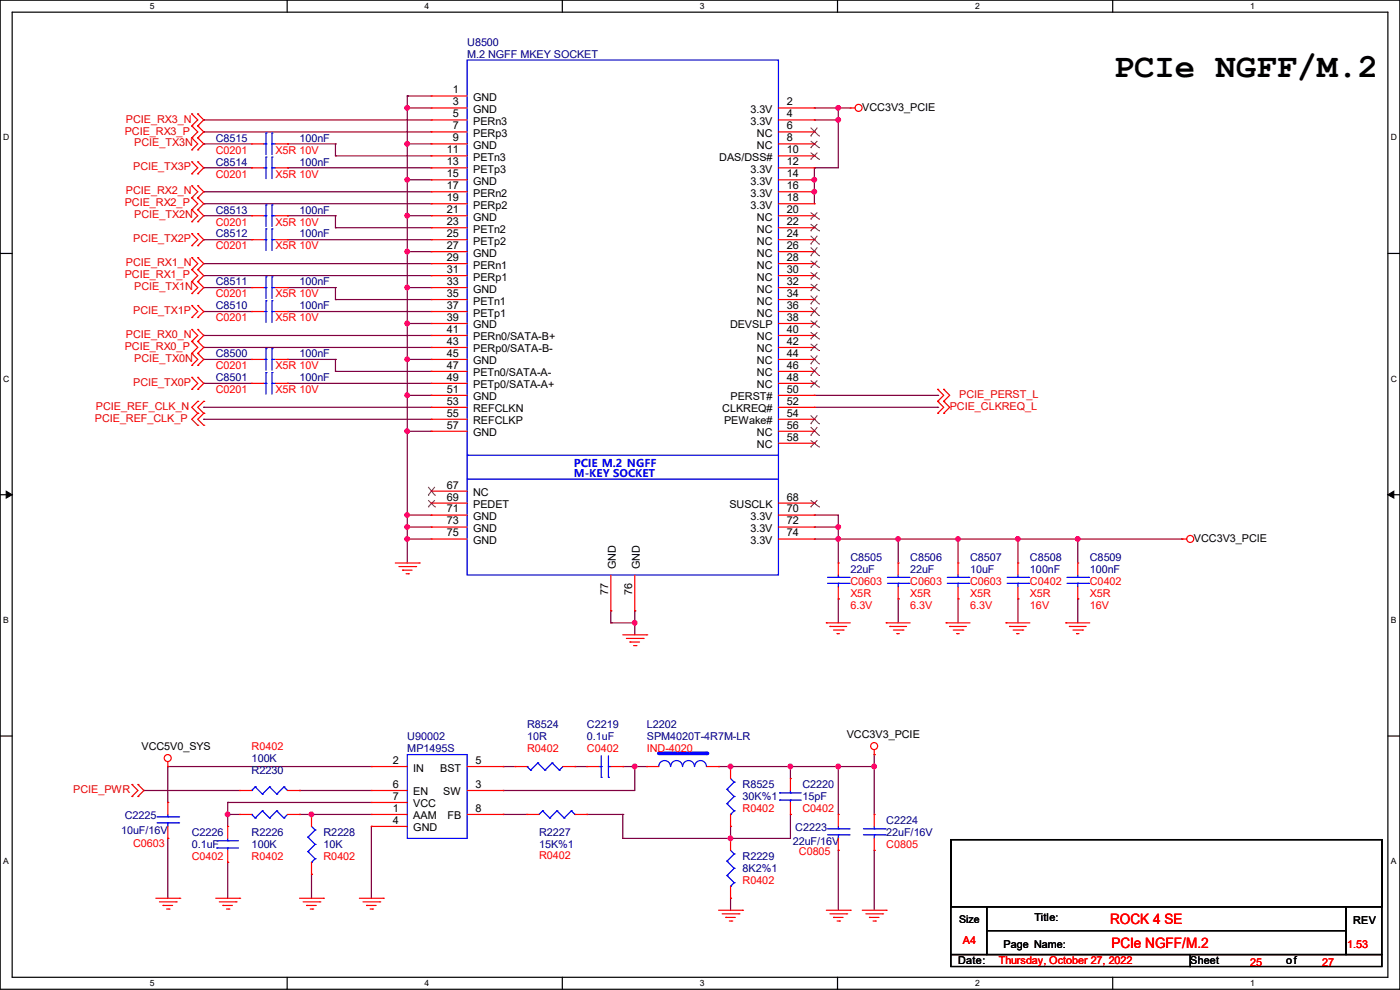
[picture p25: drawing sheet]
<svg xmlns="http://www.w3.org/2000/svg" width="297mm" height="210mm" viewBox="0 0 297 210" stroke-linecap="round" stroke-linejoin="round" font-family="sans-serif">
<defs><g id="words">
<text font-size="7.2" x="236.3" y="16.3">PCIe NGFF/M.2</text>
<g font-size="3" fill="#f00">
<text x="235.5" y="196.1">ROCK 4 SE</text>
<text x="235.8" y="201.2">PCIe NGFF/M.2</text>
</g>
<g font-size="2.3" fill="#000080">
<text x="99.1" y="9.7">U8500</text>
<text x="99.1" y="12.3">M.2 NGFF MKEY SOCKET</text>
<text x="45.8" y="35.1">C8514</text>
<text x="45.8" y="30.1">C8515</text>
<text x="63.5" y="35.1">100nF</text>
<text x="63.5" y="30.1">100nF</text>
<text x="45.8" y="45.3">C8513</text>
<text x="63.5" y="45.3">100nF</text>
<text x="45.8" y="50.4">C8512</text>
<text x="63.5" y="50.4">100nF</text>
<text x="45.8" y="65.6">C8510</text>
<text x="45.8" y="60.5">C8511</text>
<text x="63.5" y="65.6">100nF</text>
<text x="63.5" y="60.5">100nF</text>
<text x="45.8" y="75.8">C8500</text>
<text x="63.5" y="75.8">100nF</text>
<text x="45.8" y="80.9">C8501</text>
<text x="63.5" y="80.9">100nF</text>
<text x="180.4" y="119">C8505</text>
<text x="193.1" y="119">C8506</text>
<text x="205.8" y="119">C8507</text>
<text x="218.5" y="119">C8508</text>
<text x="231.2" y="119">C8509</text>
<text x="180.4" y="121.5">22uF</text>
<text x="193.1" y="121.5">22uF</text>
<text x="205.8" y="121.5">10uF</text>
<text x="218.5" y="121.5">100nF</text>
<text x="231.2" y="121.5">100nF</text>
<text x="111.8" y="154.5">R8524</text>
<text x="124.5" y="154.5">C2219</text>
<text x="137.2" y="154.5">L2202</text>
<text x="53.4" y="161.6">100K</text>
<text x="86.4" y="157.1">U90002</text>
<text x="86.4" y="159.6">MP1495S</text>
<text x="111.8" y="157.1">10R</text>
<text x="124.5" y="157.1">0.1uF</text>
<text x="137.2" y="157.1">SPM4020T-4R7M-LR</text>
<text x="53.4" y="164.2">R2230</text>
<text x="157.5" y="167.2">R8525</text>
<text x="170.2" y="167.2">C2220</text>
<text x="26.5" y="173.8">C2225</text>
<text x="157.5" y="169.8">30K%1</text>
<text x="170.2" y="169.8">15pF</text>
<text x="25.7" y="176.9">10uF/16V</text>
<text x="40.7" y="177.4">C2226</text>
<text x="40.7" y="179.9">0.1uF</text>
<text x="53.4" y="177.4">R2226</text>
<text x="53.4" y="179.9">100K</text>
<text x="68.6" y="177.4">R2228</text>
<text x="68.6" y="179.9">10K</text>
<text x="114.4" y="177.4">R2227</text>
<text x="114.4" y="179.9">15K%1</text>
<text x="168.2" y="179.2">22uF/16V</text>
<text x="168.7" y="176.4">C2223</text>
<text x="188" y="174.8">C2224</text>
<text x="188" y="177.4">22uF/16V</text>
<text x="157.5" y="182.5">R2229</text>
<text x="157.5" y="185">8K2%1</text>
</g>
<g font-size="2.3">
<text x="96.1" y="19.8">1</text>
<text x="96.1" y="22.4">3</text>
<text x="100.4" y="21.4">GND</text>
<text x="100.4" y="24">GND</text>
<text x="159.2" y="24">3.3V</text>
<text x="166.9" y="22.4">2</text>
<text x="182.9" y="23.5">VCC3V3_PCIE</text>
<text x="96.1" y="24.9">5</text>
<text x="96.1" y="27.4">7</text>
<text x="96.1" y="30">9</text>
<text x="100.4" y="26.5">PERn3</text>
<text x="100.4" y="29">PERp3</text>
<text x="159.2" y="26.5">3.3V</text>
<text x="160.6" y="29">NC</text>
<text x="166.9" y="24.9">4</text>
<text x="166.9" y="27.4">6</text>
<text x="166.9" y="30">8</text>
<text x="94.8" y="32.5">11</text>
<text x="94.8" y="35.1">13</text>
<text x="100.4" y="31.6">GND</text>
<text x="100.4" y="34.1">PETn3</text>
<text x="152.6" y="34.1">DAS/DSS#</text>
<text x="160.6" y="31.6">NC</text>
<text x="166.9" y="32.5">10</text>
<text x="166.9" y="35.1">12</text>
<text x="94.8" y="37.6">15</text>
<text x="94.8" y="40.1">17</text>
<text x="100.4" y="36.7">PETp3</text>
<text x="100.4" y="39.2">GND</text>
<text x="100.4" y="41.7">PERn2</text>
<text x="159.2" y="36.7">3.3V</text>
<text x="159.2" y="39.2">3.3V</text>
<text x="159.2" y="41.7">3.3V</text>
<text x="166.9" y="37.6">14</text>
<text x="166.9" y="40.1">16</text>
<text x="94.8" y="42.7">19</text>
<text x="94.8" y="45.2">21</text>
<text x="94.8" y="47.8">23</text>
<text x="100.4" y="44.3">PERp2</text>
<text x="100.4" y="46.8">GND</text>
<text x="159.2" y="44.3">3.3V</text>
<text x="160.6" y="46.8">NC</text>
<text x="166.9" y="42.7">18</text>
<text x="166.9" y="45.2">20</text>
<text x="166.9" y="47.8">22</text>
<text x="94.8" y="50.3">25</text>
<text x="94.8" y="52.8">27</text>
<text x="100.4" y="49.4">PETn2</text>
<text x="100.4" y="51.9">PETp2</text>
<text x="160.6" y="49.4">NC</text>
<text x="160.6" y="51.9">NC</text>
<text x="166.9" y="50.3">24</text>
<text x="166.9" y="52.8">26</text>
<text x="94.8" y="55.4">29</text>
<text x="94.8" y="57.9">31</text>
<text x="100.4" y="54.4">GND</text>
<text x="100.4" y="57">PERn1</text>
<text x="100.4" y="59.5">PERp1</text>
<text x="160.6" y="54.4">NC</text>
<text x="160.6" y="57">NC</text>
<text x="160.6" y="59.5">NC</text>
<text x="166.9" y="55.4">28</text>
<text x="166.9" y="57.9">30</text>
<text x="94.8" y="65.5">37</text>
<text x="94.8" y="63">35</text>
<text x="94.8" y="60.5">33</text>
<text x="100.4" y="64.6">PETn1</text>
<text x="100.4" y="62.1">GND</text>
<text x="160.6" y="62.1">NC</text>
<text x="160.6" y="64.6">NC</text>
<text x="166.9" y="60.5">32</text>
<text x="166.9" y="63">34</text>
<text x="166.9" y="65.5">36</text>
<text x="94.8" y="68.1">39</text>
<text x="94.8" y="70.6">41</text>
<text x="100.4" y="69.7">GND</text>
<text x="100.4" y="67.1">PETp1</text>
<text x="154.9" y="69.7">DEVSLP</text>
<text x="160.6" y="67.1">NC</text>
<text x="166.9" y="68.1">38</text>
<text x="166.9" y="70.6">40</text>
<text x="94.8" y="73.2">43</text>
<text x="94.8" y="75.7">45</text>
<text x="100.4" y="72.2">PERn0/SATA-B+</text>
<text x="100.4" y="74.8">PERp0/SATA-B-</text>
<text x="100.4" y="77.3">GND</text>
<text x="160.6" y="72.2">NC</text>
<text x="160.6" y="74.8">NC</text>
<text x="160.6" y="77.3">NC</text>
<text x="166.9" y="73.2">42</text>
<text x="166.9" y="75.7">44</text>
<text x="94.8" y="78.2">47</text>
<text x="94.8" y="80.8">49</text>
<text x="94.8" y="83.3">51</text>
<text x="100.4" y="79.8">PETn0/SATA-A-</text>
<text x="100.4" y="82.4">PETp0/SATA-A+</text>
<text x="160.6" y="79.8">NC</text>
<text x="160.6" y="82.4">NC</text>
<text x="166.9" y="78.2">46</text>
<text x="166.9" y="80.8">48</text>
<text x="166.9" y="83.3">50</text>
<text x="94.8" y="85.9">53</text>
<text x="94.8" y="88.4">55</text>
<text x="100.4" y="84.9">GND</text>
<text x="100.4" y="87.5">REFCLKN</text>
<text x="153.2" y="87.5">CLKREQ#</text>
<text x="155" y="84.9">PERST#</text>
<text x="166.9" y="85.9">52</text>
<text x="166.9" y="88.4">54</text>
<text x="94.8" y="90.9">57</text>
<text x="100.4" y="90">REFCLKP</text>
<text x="100.4" y="92.5">GND</text>
<text x="153.6" y="90">PEWake#</text>
<text x="160.6" y="92.5">NC</text>
<text x="160.6" y="95.1">NC</text>
<text x="166.9" y="90.9">56</text>
<text x="166.9" y="93.5">58</text>
<text x="94.8" y="103.6">67</text>
<text x="94.8" y="106.2">69</text>
<text x="100.4" y="105.2">NC</text>
<text x="100.4" y="107.8">PEDET</text>
<text x="154.7" y="107.8">SUSCLK</text>
<text x="166.9" y="106.2">68</text>
<text x="94.8" y="108.7">71</text>
<text x="94.8" y="113.8">75</text>
<text x="94.8" y="111.3">73</text>
<text x="100.4" y="110.3">GND</text>
<text x="100.4" y="112.9">GND</text>
<text x="159.2" y="110.3">3.3V</text>
<text x="159.2" y="112.9">3.3V</text>
<text x="166.9" y="108.7">70</text>
<text x="166.9" y="111.3">72</text>
<text x="166.9" y="113.8">74</text>
<text x="100.4" y="115.4">GND</text>
<text x="159.2" y="115.4">3.3V</text>
<text x="253.3" y="114.9">VCC3V3_PCIE</text>
<text x="130.6" y="120.7" transform="rotate(-90 130.6 120.7)">GND</text>
<text x="135.7" y="120.7" transform="rotate(-90 135.7 120.7)">GND</text>
<text x="129" y="126.3" transform="rotate(-90 129 126.3)">77</text>
<text x="134.1" y="126.3" transform="rotate(-90 134.1 126.3)">76</text>
<text x="30" y="159.1">VCC5V0_SYS</text>
<text x="179.6" y="156.5">VCC3V3_PCIE</text>
<text x="83.4" y="162.1">2</text>
<text x="83.4" y="167.1">6</text>
<text x="87.7" y="163.7">IN</text>
<text x="93.4" y="163.7">BST</text>
<text x="100.9" y="167.1">3</text>
<text x="100.9" y="162.1">5</text>
<text x="83.4" y="169.7">7</text>
<text x="83.4" y="172.2">1</text>
<text x="87.7" y="168.7">EN</text>
<text x="87.7" y="171.3">VCC</text>
<text x="87.7" y="173.8">AAM</text>
<text x="94" y="168.7">SW</text>
<text x="94.9" y="173.8">FB</text>
<text x="100.9" y="172.2">8</text>
<text x="83.4" y="174.8">4</text>
<text x="87.7" y="176.4">GND</text>
<text x="219.5" y="195.4">Title:</text>
<text x="287.1" y="195.9">REV</text>
<text x="212.9" y="201">Page Name:</text>
<text x="203.2" y="204.6">Date:</text>
<text x="252.5" y="204.6">Sheet</text>
<text x="272.8" y="204.6">of</text>
</g>
<g font-size="2.3" fill="#d50000">
<text x="26.5" y="28.5">PCIE_RX3_P</text>
<text x="26.7" y="26">PCIE_RX3_N</text>
<text x="28.5" y="31.1">PCIE_TX3N</text>
<text x="26.7" y="41.2">PCIE_RX2_N</text>
<text x="28.2" y="36.2">PCIE_TX3P</text>
<text x="26.5" y="43.8">PCIE_RX2_P</text>
<text x="28.5" y="46.3">PCIE_TX2N</text>
<text x="28.2" y="51.4">PCIE_TX2P</text>
<text x="26.5" y="59">PCIE_RX1_P</text>
<text x="26.7" y="56.5">PCIE_RX1_N</text>
<text x="28.5" y="61.6">PCIE_TX1N</text>
<text x="26.7" y="71.7">PCIE_RX0_N</text>
<text x="28.2" y="66.6">PCIE_TX1P</text>
<text x="26.5" y="74.3">PCIE_RX0_P</text>
<text x="28.5" y="76.8">PCIE_TX0N</text>
<text x="28.2" y="81.9">PCIE_TX0P</text>
<text x="20.1" y="89.5">PCIE_REF_CLK_P</text>
<text x="20.4" y="87">PCIE_REF_CLK_N</text>
<text x="201.5" y="87">PCIE_CLKREQ_L</text>
<text x="203.5" y="84.4">PCIE_PERST_L</text>
<text x="15.5" y="168.2">PCIE_PWR</text>
</g>
<g font-size="2.3" fill="#f00">
<text x="45.8" y="32.6">C0201</text>
<text x="58.5" y="32.6">X5R 10V</text>
<text x="45.8" y="37.7">C0201</text>
<text x="58.5" y="37.7">X5R 10V</text>
<text x="45.8" y="47.8">C0201</text>
<text x="58.5" y="47.8">X5R 10V</text>
<text x="45.8" y="52.9">C0201</text>
<text x="58.5" y="52.9">X5R 10V</text>
<text x="45.8" y="63.1">C0201</text>
<text x="58.5" y="63.1">X5R 10V</text>
<text x="45.8" y="68.2">C0201</text>
<text x="58.5" y="68.2">X5R 10V</text>
<text x="45.8" y="78.3">C0201</text>
<text x="45.8" y="83.4">C0201</text>
<text x="58.5" y="78.3">X5R 10V</text>
<text x="58.5" y="83.4">X5R 10V</text>
<text x="180.4" y="124">C0603</text>
<text x="193.1" y="124">C0603</text>
<text x="205.8" y="124">C0603</text>
<text x="218.5" y="124">C0402</text>
<text x="231.2" y="124">C0402</text>
<text x="180.4" y="126.6">X5R</text>
<text x="180.4" y="129.1">6.3V</text>
<text x="193.1" y="126.6">X5R</text>
<text x="193.1" y="129.1">6.3V</text>
<text x="205.8" y="126.6">X5R</text>
<text x="205.8" y="129.1">6.3V</text>
<text x="218.5" y="126.6">X5R</text>
<text x="218.5" y="129.1">16V</text>
<text x="231.2" y="126.6">X5R</text>
<text x="231.2" y="129.1">16V</text>
<text x="53.4" y="159.1">R0402</text>
<text x="111.8" y="159.6">R0402</text>
<text x="124.5" y="159.6">C0402</text>
<text x="137.2" y="159.6">IND-4020</text>
<text x="157.5" y="172.3">R0402</text>
<text x="170.2" y="172.3">C0402</text>
<text x="28.2" y="179.7">C0603</text>
<text x="188" y="179.9">C0805</text>
<text x="40.7" y="182.5">C0402</text>
<text x="53.4" y="182.5">R0402</text>
<text x="68.6" y="182.5">R0402</text>
<text x="114.4" y="182.2">R0402</text>
<text x="169.5" y="181.4">C0805</text>
<text x="157.5" y="187.5">R0402</text>
<text x="204.3" y="200.2">A4</text>
<text x="285.8" y="201">1.53</text>
<text x="211.9" y="204.6">Thursday, October 27, 2022</text>
<text x="265.2" y="204.8">25</text>
<text x="280.5" y="204.8">27</text>
</g>
<text font-size="2.3" fill="#00f" x="121.7" y="99">PCIE M.2 NGFF</text>
<text font-size="2.2" fill="#00f" x="121.7" y="101.2">M-KEY SOCKET</text>
<text font-size="2.2" x="203.5" y="195.9">Size</text>
<g font-size="1.8">
<text x="31.8" y="1.9">5</text>
<text x="90.1" y="1.9">4</text>
<text x="148.5" y="1.9">3</text>
<text x="206.8" y="1.9">2</text>
<text x="265.2" y="1.9">1</text>
<text x=".7" y="29.8">D</text>
<text x="295.1" y="29.8">D</text>
<text x=".7" y="80.9">C</text>
<text x="295.1" y="80.9">C</text>
<text x=".7" y="132.1">B</text>
<text x="295.1" y="132.1">B</text>
<text x=".7" y="183.3">A</text>
<text x="295.1" y="183.3">A</text>
<text x="31.8" y="209.2">5</text>
<text x="90.1" y="209.2">4</text>
<text x="148.5" y="209.2">3</text>
<text x="206.8" y="209.2">2</text>
<text x="265.2" y="209.2">1</text>
</g>
</g></defs>
<path d="M0 0h297v209.8h-297zM2.6 2.6h291.8v204.7h-291.8z" fill="none" stroke="#000" stroke-width=".25"/>
<g fill="#fff">
<path d="M31.7 .3h1v2h-1z"/>
<path d="M31.7 207.6h1v2h-1z"/>
</g>
<path d="M60.9 0v2.6M60.9 207.3v2.5" fill="none" stroke="#000" stroke-width=".25"/>
<g fill="#fff">
<path d="M90.1 .3h1v2h-1z"/>
<path d="M90.1 207.6h1v2h-1z"/>
</g>
<path d="M119.3 0v2.6M119.3 207.3v2.5" fill="none" stroke="#000" stroke-width=".25"/>
<g fill="#fff">
<path d="M148.5 .3h.9v2h-.9z"/>
<path d="M148.5 207.6h.9v2h-.9z"/>
</g>
<path d="M177.7 0v2.6M177.7 207.3v2.5" fill="none" stroke="#000" stroke-width=".25"/>
<g fill="#fff">
<path d="M206.8 .3h1v2h-1z"/>
<path d="M206.8 207.6h1v2h-1z"/>
</g>
<path d="M236.1 0v2.6M236.1 207.3v2.5" fill="none" stroke="#000" stroke-width=".25"/>
<g fill="#fff">
<path d="M265.2 .3h1v2h-1z"/>
<path d="M265.2 207.6h1v2h-1z"/>
<path d="M.7 28.2h1.2v1.9h-1.2z"/>
<path d="M295.1 28.2h1.2v1.9h-1.2z"/>
<path d="M.7 79.3h1.2v2h-1.2z"/>
<path d="M295.1 79.3h1.2v2h-1.2z"/>
</g>
<path d="M0 53.8h2.6M294.4 53.8h2.6" fill="none" stroke="#000" stroke-width=".25"/>
<g fill="#fff">
<path d="M.7 130.5h1.2v2h-1.2z"/>
<path d="M295.1 130.5h1.1v2h-1.1z"/>
</g>
<path d="M0 104.9h2.6M294.4 104.9h2.6" fill="none" stroke="#000" stroke-width=".25"/>
<path d="M1.3 104.2l1.3 .7-1.3 .8zM294.4 104.9l1.3-.7v1.5z" fill="#000" stroke="#000" stroke-width=".21"/>
<g fill="#fff">
<path d="M.7 181.7h1.2v2h-1.2z"/>
<path d="M295.1 181.7h1.1v2h-1.1z"/>
</g>
<path d="M0 156.1h2.6M294.4 156.1h2.6M201.7 178.1h91.5v14.2h-91.5zM201.7 192.3h7.6v10.2h-7.6zM209.3 192.3h76.2v5.1h-76.2zM209.3 197.4h76.2v5.1h-76.2zM285.5 192.3h7.7v10.2h-7.7zM201.7 202.5h50.8v2.5h-50.8zM252.5 202.5h40.7v2.5h-40.7z" fill="none" stroke="#000" stroke-width=".25"/>
<g fill="none" stroke="#800040" stroke-width=".25">
<path d="M43.2 25.4h.1M43.2 28h.1M43.2 30.5h.1M43.2 35.6h.1M43.2 25.4h48.3M43.2 30.5h10.2M43.2 28h48.3M43.2 35.6h10.2M61 35.6h.1M61 30.5h.1M61 30.5h10.2M61 35.6h30.5"/>
<path d="M71.2 30.5h.1M71.2 33.1h.1M71.2 30.5v2.6M71.2 33.1h20.3M86.4 20.4h.1M86.4 22.9h.1M86.4 30.5h.1M86.4 38.1h.1M86.4 20.4h5.1M86.4 20.4v99M86.4 22.9h5.1M86.4 30.5h5.1"/>
<path d="M86.4 38.1h5.1M172.8 22.9h.1M172.8 25.4h.1M172.8 35.6h.1M172.8 38.1h.1M172.8 22.9h7.6M172.8 25.4h5M172.8 35.6v7.6M177.8 22.9h.1M177.8 25.4h.1M177.8 22.9v12.7h-5M43.2 55.9h.1"/>
<path d="M43.2 58.5h.1M43.2 40.7h.1M43.2 43.2h.1M43.2 45.8h.1M43.2 50.8h.1M43.2 45.8h10.2M43.2 55.9h48.3M43.2 58.5h48.3M43.2 40.7h48.3M43.2 43.2h48.3M43.2 50.8h10.2M61 50.8h.1"/>
<path d="M61 45.8h.1M61 45.8h10.2M61 50.8h30.5M71.2 45.8h.1M71.2 48.3h.1M71.2 45.8v2.5M71.2 48.3h20.3M86.4 45.8h.1M86.4 53.4h.1M86.4 45.8h5.1M86.4 53.4h5.1M172.8 40.7h.1"/>
<path d="M43.2 71.2h.1M43.2 73.7h.1M43.2 76.2h.1M43.2 61h.1M43.2 66.1h.1M43.2 71.2h48.3M43.2 73.7h48.3M43.2 61h10.2M43.2 76.2h10.2M43.2 66.1h10.2M61 76.2h.1M61 66.1h.1"/>
<path d="M61 61h.1M61 61h10.2M61 76.2h10.2M61 66.1h30.5M71.2 76.2h.1M71.2 78.8h.1M71.2 61h.1M71.2 63.5h.1M71.2 61v2.5M71.2 76.2v2.6M71.2 78.8h20.3M71.2 63.5h20.3"/>
<path d="M86.4 61h.1M86.4 68.6h.1M86.4 76.2h.1M86.4 61h5.1M86.4 68.6h5.1M86.4 76.2h5.1M43.2 86.4h.1M43.2 88.9h.1M43.2 81.3h.1M43.2 86.4h48.3M43.2 88.9h48.3M43.2 81.3h10.2"/>
<path d="M61 81.3h.1M61 81.3h30.5M86.4 91.5h.1M86.4 83.9h.1M86.4 83.9h5.1M86.4 91.5h5.1M172.8 83.9h26.1M172.8 86.4h26.1M198.9 86.4h.1M198.9 83.9h.1M86.4 114.3h.1M86.4 109.3h.1"/>
<path d="M86.4 111.8h.1M86.4 114.3h5.1M86.4 111.8h5.1M86.4 109.3h5.1M172.8 111.8h.1M172.8 114.3h.1M172.8 109.3h.1M172.8 109.3h5v10.1M172.8 114.3h77.9M172.8 111.8h5M177.8 114.3h.1M177.8 111.8h.1"/>
<path d="M190.5 114.3h.1M190.5 114.3v5.1M203.2 114.3h.1M203.2 114.3v5.1M215.9 114.3h.1M215.9 114.3v5.1M228.6 114.3h.1M228.6 114.3v5.1M250.7 114.3h.1M129.6 129.6h.1M129.6 132.1h.1M129.6 129.6v2.5"/>
<path d="M129.6 132.1h5.1M134.7 129.6h.1M134.7 132.1h.1M134.7 129.6v5.1M177.8 127h.1M177.8 127v5.1M190.5 127h.1M190.5 127v5.1M203.2 127h.1M203.2 127v5.1M215.9 127h.1M215.9 127v5.1"/>
<path d="M228.6 127h.1M228.6 127v5.1M30.5 167.7h.1M30.5 167.7h20.3M35.6 162.6h.1M35.6 177.8h.1M35.6 162.6v7.6M35.6 177.8v12.7M35.6 162.6h43.2M48.3 170.2h.1M48.3 172.8h.1M48.3 172.8h2.5"/>
<path d="M48.3 170.2h30.5M48.3 170.2v5.1M63.5 167.7h.1M63.5 172.8h.1M63.5 167.7h15.3M63.5 172.8h15.3M66.1 172.8h.1M78.8 175.3h.1M78.8 175.3v15.2M106.7 172.8h.1M106.7 167.7h.1M106.7 162.6h.1"/>
<path d="M106.7 162.6h2.6M106.7 172.8h5.1M122 162.6h.1M122 162.6h2.5M124.5 172.8h.1M124.5 172.8h7.6M132.1 172.8h.1M132.1 177.8h.1M132.1 162.6h.1M132.1 162.6h5.1M132.1 172.8v5M134.7 162.6h.1"/>
<path d="M134.7 162.6v5.1h-28M152.4 162.6h.1M152.4 162.6h33.1M155 162.6h.1M155 175.3h.1M155 177.8h.1M155 175.3v2.5M167.7 162.6h.1M167.7 172.8h.1M167.7 172.8v5h-35.6M167.7 162.6v2.5M177.8 162.6h.1"/>
<path d="M177.8 162.6v10.2M185.5 162.6h.1M185.5 160.1h.1M185.5 160.1v12.7M48.3 182.9h.1M48.3 182.9v7.6M66.1 185.5h.1M66.1 185.5v5M155 190.5h.1M155 190.5v2.6M177.8 180.4h.1M177.8 180.4v12.7"/>
<path d="M185.5 180.4h.1M185.5 180.4v12.7"/>
</g>
<g fill="#f0f" stroke="#f0f" stroke-width=".25">
<circle cx="190.5" cy="114.3" r=".49"/>
<circle cx="177.8" cy="114.3" r=".49"/>
<circle cx="177.8" cy="22.9" r=".49"/>
<circle cx="203.2" cy="114.3" r=".49"/>
<circle cx="228.6" cy="114.3" r=".49"/>
<circle cx="215.9" cy="114.3" r=".49"/>
<circle cx="86.4" cy="109.2" r=".49"/>
<circle cx="86.4" cy="91.5" r=".49"/>
<circle cx="86.4" cy="83.8" r=".49"/>
<circle cx="86.4" cy="76.2" r=".49"/>
<circle cx="86.4" cy="68.6" r=".49"/>
<circle cx="134.6" cy="132.1" r=".49"/>
<circle cx="177.8" cy="111.8" r=".49"/>
<circle cx="86.4" cy="30.5" r=".49"/>
<circle cx="86.4" cy="22.9" r=".49"/>
<circle cx="86.4" cy="38.1" r=".49"/>
<circle cx="86.4" cy="45.7" r=".49"/>
<circle cx="86.4" cy="61" r=".49"/>
<circle cx="86.4" cy="53.4" r=".49"/>
<circle cx="86.4" cy="111.8" r=".49"/>
<circle cx="86.4" cy="114.3" r=".49"/>
<circle cx="172.7" cy="38.1" r=".49"/>
<circle cx="172.7" cy="40.7" r=".49"/>
<circle cx="177.8" cy="25.4" r=".49"/>
<circle cx="134.6" cy="162.6" r=".49"/>
<circle cx="155" cy="177.8" r=".49"/>
<circle cx="185.4" cy="162.6" r=".49"/>
<circle cx="155" cy="162.6" r=".49"/>
<circle cx="48.3" cy="172.7" r=".49"/>
<circle cx="66.1" cy="172.7" r=".49"/>
<circle cx="177.8" cy="162.6" r=".49"/>
<circle cx="167.7" cy="162.6" r=".49"/>
</g>
<g fill="none" stroke="#f00" stroke-width=".25">
<path d="M180.4 22.9h.1M180.4 22.9h1M53.4 50.8h.1M53.4 50.8h2.5M58.5 50.8h2.5M61 50.8h.1M53.4 76.2h.1M53.4 76.2h2.5M58.5 76.2h2.5M61 76.2h.1M53.4 81.3h.1M53.4 81.3h2.5"/>
<path d="M58.5 81.3h2.5M61 81.3h.1M83.9 119.4h5M88.9 119.4h.1M190.5 119.4h.1M190.5 119.4v2.6M203.2 119.4h.1M203.2 119.4v2.6M250.7 114.3h.1M250.7 114.3h1.1M84.6 120.2h3.6M85.4 120.9h.1"/>
<path d="M85.4 120.9h2M86.1 121.7h.6M86.7 121.7h.1M88.2 120.2h.1M132.1 134.7h5.1M132.9 135.4h3.5M133.6 136.2h.1M133.6 136.2h2.1M134.4 136.9h.5M134.9 136.9h.1M136.4 135.4h.1M137.2 134.7h.1"/>
<path d="M175.3 132.1h.1M175.3 132.1h5.1M176.1 132.9h.1M176.1 132.9h3.5M176.8 133.6h2.1M177.6 134.4h.1M177.6 134.4h.5M178.9 133.6h.1M188 132.1h.1M188 132.1h5.1M188.8 132.9h.1M188.8 132.9h3.5"/>
<path d="M189.5 133.6h2.1M190.3 134.4h.1M190.3 134.4h.5M190.5 127h.1M190.5 124.5v2.5M191.6 133.6h.1M200.7 132.1h.1M200.7 132.1h5.1M201.5 132.9h.1M201.5 132.9h3.5M202.2 133.6h2.1M203 134.4h.1"/>
<path d="M203 134.4h.5M203.2 127h.1M203.2 124.5v2.5M204.3 133.6h.1M213.4 132.1h.1M213.4 132.1h5.1M214.2 132.9h.1M214.2 132.9h3.5M214.9 133.6h2.1M215.7 134.4h.1M215.7 134.4h.5M217 133.6h.1"/>
<path d="M226.1 132.1h.1M226.1 132.1h5.1M226.9 132.9h.1M226.9 132.9h3.5M227.6 133.6h2.1M228.4 134.4h.1M228.4 134.4h.5M229.7 133.6h.1M185.5 159v1.1M35.6 162.6h.1M35.6 170.2h.1M35.6 177.8h.1"/>
<path d="M35.6 161.6v1M35.6 170.2v2.6M35.6 175.3v2.5M78.8 162.6h.1M78.8 167.7h.1M78.8 170.2h.1M78.8 172.8h.1M78.8 175.3h.1M78.8 162.6h7.6M78.8 167.7h7.6M78.8 170.2h7.6M78.8 172.8h7.6"/>
<path d="M78.8 175.3h7.6M99.1 162.6h7.6M99.1 167.7h7.6M99.1 172.8h7.6M106.7 172.8h.1M106.7 167.7h.1M106.7 162.6h.1M111.8 172.8h.1M111.8 172.8h2.5M122 172.8h2.5M124.5 172.8h.1M124.5 162.6h.1"/>
<path d="M124.5 162.6h2.5M129.6 162.6h2.5M132.1 162.6h.1M155 177.8h.1M155 177.8v2.6M167.7 172.8h.1M167.7 165.1h.1M167.7 165.1v2.6M167.7 170.2v2.6M185.5 160.1h.1M185.5 172.8h.1M185.5 172.8v2.5"/>
<path d="M185.5 177.8v2.6M33.1 190.5h5M33.8 191.3h3.6M34.6 192.1h.1M34.6 192.1h2M35.3 192.8h.6M35.9 192.8h.1M37.4 191.3h.1M38.1 190.5h.1M45.8 190.5h5M46.5 191.3h3.6M47.3 192.1h.1"/>
<path d="M47.3 192.1h2M48 192.8h.6M48.6 192.8h.1M50.1 191.3h.1M50.8 190.5h.1M63.5 190.5h5.1M64.3 191.3h3.6M65.1 192.1h.1M65.1 192.1h2M65.8 192.8h.5M66.3 192.8h.1M67.9 191.3h.1"/>
<path d="M68.6 190.5h.1M76.2 190.5h5.1M77 191.3h3.6M77.8 192.1h.1M77.8 192.1h2M78.5 192.8h.5M79 192.8h.1M80.6 191.3h.1M81.3 190.5h.1M152.4 193.1h5.1M153.2 193.8h3.6M154 194.6h.1"/>
<path d="M154 194.6h2M154.7 195.4h.5M155 190.5h.1M155 188v2.5M155.2 195.4h.1M156.8 193.8h.1M157.5 193.1h.1M175.3 193.1h5.1M176.1 193.8h3.5M176.8 194.6h.1M176.8 194.6h2.1M177.6 195.4h.5"/>
<path d="M178.1 195.4h.1M179.6 193.8h.1M180.4 193.1h.1M182.9 193.1h5.1M183.7 193.8h3.5M184.4 194.6h.1M184.4 194.6h2.1M185.2 195.4h.5M185.5 180.4h.1M185.7 195.4h.1M187.2 193.8h.1M188 193.1h.1"/>
<circle cx="182.1" cy="22.9" r=".74"/>
<circle cx="252.5" cy="114.3" r=".74"/>
<circle cx="185.4" cy="158.3" r=".74"/>
<circle cx="35.6" cy="160.8" r=".74"/>
</g>
<g fill="none" stroke="#d50000" stroke-width=".25">
<path d="M40.7 39.4h.1M40.7 24.2h.1M40.7 26.7h.1M40.7 29.3h.1M40.7 31.8h.1M40.7 36.9h.1M40.7 34.3h.1M40.7 39.4l1.3 1.3-1.3 1.3M40.7 24.2l1.3 1.2-1.3 1.3M40.7 26.7l1.3 1.3-1.3 1.3M40.7 29.3l1.3 1.2-1.3 1.3M40.7 34.3l1.3 1.3-1.3 1.3"/>
<path d="M42 39.4h.1M42 26.7h.1M42 24.2h.1M42 29.3h.1M42 31.8h.1M42 34.3h.1M42 36.9h.1M42 39.4l1.2 1.3-1.2 1.3M42 24.2l1.2 1.2-1.2 1.3M42 26.7l1.2 1.3-1.2 1.3M42 29.3l1.2 1.2-1.2 1.3M42 34.3l1.2 1.3-1.2 1.3"/>
<path d="M40.7 54.7h.1M40.7 57.2h.1M40.7 59.7h.1M40.7 42h.1M40.7 44.5h.1M40.7 47h.1M40.7 52.1h.1M40.7 49.6h.1M40.7 54.7l1.3 1.2-1.3 1.3M40.7 57.2l1.3 1.3-1.3 1.2M40.7 59.7l1.3 1.3-1.3 1.3M40.7 42l1.3 1.2-1.3 1.3"/>
<path d="M40.7 44.5l1.3 1.3-1.3 1.2M40.7 49.6l1.3 1.2-1.3 1.3M42 57.2h.1M42 54.7h.1M42 59.7h.1M42 42h.1M42 44.5h.1M42 47h.1M42 49.6h.1M42 52.1h.1M42 54.7l1.2 1.2-1.2 1.3M42 57.2l1.2 1.3-1.2 1.2"/>
<path d="M42 59.7l1.2 1.3-1.2 1.3M42 42l1.2 1.2-1.2 1.3M42 44.5l1.2 1.3-1.2 1.2M42 49.6l1.2 1.2-1.2 1.3M40.7 69.9h.1M40.7 72.4h.1M40.7 75h.1M40.7 77.5h.1M40.7 62.3h.1M40.7 67.4h.1M40.7 64.8h.1M40.7 69.9l1.3 1.3-1.3 1.2"/>
<path d="M40.7 72.4l1.3 1.3-1.3 1.3M40.7 75l1.3 1.2-1.3 1.3M40.7 64.8l1.3 1.3-1.3 1.3M42 72.4h.1M42 69.9h.1M42 75h.1M42 77.5h.1M42 62.3h.1M42 64.8h.1M42 67.4h.1M42 69.9l1.2 1.3-1.2 1.2M42 72.4l1.2 1.3-1.2 1.3"/>
<path d="M42 75l1.2 1.2-1.2 1.3M42 64.8l1.2 1.3-1.2 1.3M40.7 82.6h.1M40.7 80.1h.1M40.7 80.1l1.3 1.2-1.3 1.3M42 85.1h.1M42 87.7h.1M42 90.2h.1M42 80.1h.1M42 82.6h.1M42 85.1l-1.3 1.3 1.3 1.3M42 87.7l-1.3 1.2 1.3 1.3"/>
<path d="M42 80.1l1.2 1.2-1.2 1.3M43.2 85.1h.1M43.2 87.7h.1M43.2 90.2h.1M43.2 85.1l-1.2 1.3 1.2 1.3M43.2 87.7l-1.2 1.2 1.2 1.3M198.9 85.1h.1M198.9 87.7h.1M198.9 82.6h.1M198.9 85.1l1.3 1.3-1.3 1.3M198.9 82.6l1.3 1.3-1.3 1.2M200.2 85.1h.1"/>
<path d="M200.2 87.7h.1M200.2 82.6h.1M200.2 85.1l1.3 1.3-1.3 1.3M200.2 82.6l1.3 1.3-1.3 1.2M28 166.4h.1M28 169h.1M28 166.4l1.3 1.3-1.3 1.3M29.3 169h.1M29.3 166.4h.1M29.3 166.4l1.2 1.3-1.2 1.3"/>
</g>
<g fill="none" stroke="#00f" stroke-width=".25">
<path d="M55.9 50.8h.5M56.4 50.8h.1M56.4 48.6h.1M56.4 48.6v4.5M57.7 48.6h.1M57.7 50.8h.1M57.7 48.6v4.5M57.7 50.8h.8M55.9 76.2h.5M56.4 76.2h.1M56.4 74h.1M56.4 79h.1"/>
<path d="M56.4 74v4.5M56.4 79v4.6M57.7 74h.1M57.7 76.2h.1M57.7 79h.1M57.7 76.2h.8M57.7 74v4.5M57.7 79v4.6M55.9 81.3h.5M56.4 81.3h.1M57.7 81.3h.1M57.7 81.3h.8"/>
<path d="M188.3 123.7h4.5M188.3 122.5h4.5M190.5 122.5h.1M190.5 123.7h.1M190.5 122v.5M190.5 123.7v.8M192.8 123.7h.1M192.8 122.5h.1M201 123.7h4.5M201 122.5h4.5M203.2 122.5h.1M203.2 123.7h.1"/>
<path d="M203.2 122v.5M203.2 123.7v.8M205.5 123.7h.1M205.5 122.5h.1M33.3 174.5h4.6M33.3 173.3h4.6M35.6 173.3h.1M35.6 174.5h.1M35.6 172.8v.5M35.6 174.5v.8M37.9 174.5h.1M37.9 173.3h.1"/>
<path d="M86.4 160.1h12.7v17.7h-12.7zM115.1 172h.1M115.1 172l-.8 .8M115.1 172l1.5 1.5M116.6 173.5h.1M118.2 172h.1M118.2 172l-1.6 1.5M118.2 172l1.5 1.5M119.7 173.5h.1M121.2 172h.1M121.2 172l-1.5 1.5M121.2 172l.8 .8"/>
<path d="M122 172.8h.1M127 162.6h.6M127.6 164.9h.1M127.6 162.6h.1M127.6 160.3v4.6M129.1 162.6h.1M129.1 164.9h.1M129.1 162.6h.5M129.1 160.3v4.6M139.7 162.6a1.25 1.25 0 0 1 1.3-1.3 1.25 1.25 0 0 1 1.2 1.3M142.3 162.6a1.25 1.25 0 0 1 1.2-1.3 1.25 1.25 0 0 1 1.3 1.3M144.8 162.6a1.25 1.25 0 0 1 1.3-1.3 1.25 1.25 0 0 1 1.2 1.3"/>
<path d="M147.4 162.6a1.25 1.25 0 0 1 1.2-1.3 1.25 1.25 0 0 1 1.3 1.3M165.4 168.2h.1M165.4 169.7h.1M165.4 168.2h4.6M165.4 169.7h4.6M167.7 169.7h.1M167.7 168.2h.1M167.7 167.7v.5M167.7 169.7v.5M183.2 177.1h4.5M183.2 175.8h4.5M185.5 175.8h.1"/>
<path d="M185.5 177.1h.1M185.5 175.3v.5M185.5 177.1v.7M187.7 177.1h.1M187.7 175.8h.1M154.2 182.7h.1M154.2 185.7h.1M154.2 182.7l1.5 1.5M154.2 185.7l1.5 1.5M155 188h.1M155 180.4l.7 .7M155.7 181.1h.1"/>
<path d="M155.7 184.2h.1M155.7 187.2h.1M155.7 181.1l-1.5 1.6M155.7 184.2l-1.5 1.5M155.7 187.2l-.7 .8"/>
</g>
<path d="M139.7 159.8h10.2" fill="none" stroke="#00f" stroke-width=".76"/>
<circle cx="149.9" cy="159.8" r=".38" fill="#00f"/>
<g fill="none" stroke="#f00" stroke-width=".25">
<path d="M53.4 35.6h.1M53.4 30.5h.1M53.4 30.5h2.5M53.4 35.6h2.5M58.5 30.5h2.5M58.5 35.6h2.5M61 35.6h.1M61 30.5h.1M91.5 20.4h.1M91.5 22.9h.1M91.5 25.4h.1M91.5 28h.1"/>
<path d="M91.5 30.5h.1M91.5 33.1h.1M91.5 35.6h.1M91.5 38.1h.1M91.5 20.4h7.6M91.5 22.9h7.6M91.5 25.4h7.6M91.5 28h7.6M91.5 30.5h7.6M91.5 33.1h7.6M91.5 35.6h7.6M91.5 38.1h7.6"/>
<path d="M165.1 22.9h7.7M165.1 25.4h7.7M165.1 28h7.7M165.1 30.5h7.7M165.1 33.1h7.7M165.1 35.6h7.7M165.1 38.1h7.7M172.8 22.9h.1M172.8 25.4h.1M172.8 28h.1M172.8 30.5h.1M172.8 33.1h.1"/>
<path d="M172.8 35.6h.1M172.8 38.1h.1M53.4 45.8h.1M53.4 45.8h2.5M58.5 45.8h2.5M61 45.8h.1M91.5 40.7h.1M91.5 43.2h.1M91.5 45.8h.1M91.5 48.3h.1M91.5 50.8h.1M91.5 53.4h.1"/>
<path d="M91.5 55.9h.1M91.5 58.5h.1M91.5 45.8h7.6M91.5 40.7h7.6M91.5 43.2h7.6M91.5 48.3h7.6M91.5 50.8h7.6M91.5 53.4h7.6M91.5 55.9h7.6M91.5 58.5h7.6M165.1 45.8h7.7M165.1 40.7h7.7"/>
<path d="M165.1 43.2h7.7M165.1 48.3h7.7M165.1 50.8h7.7M165.1 53.4h7.7M165.1 55.9h7.7M165.1 58.5h7.7M172.8 40.7h.1M172.8 43.2h.1M172.8 45.8h.1M172.8 48.3h.1M172.8 50.8h.1M172.8 53.4h.1"/>
<path d="M172.8 55.9h.1M172.8 58.5h.1M53.4 66.1h.1M53.4 61h.1M53.4 61h2.5M53.4 66.1h2.5M58.5 61h2.5M58.5 66.1h2.5M61 66.1h.1M61 61h.1M91.5 68.6h.1M91.5 66.1h.1"/>
<path d="M91.5 71.2h.1M91.5 63.5h.1M91.5 61h.1M91.5 73.7h.1M91.5 76.2h.1M91.5 78.8h.1M91.5 61h7.6M91.5 63.5h7.6M91.5 66.1h7.6M91.5 68.6h7.6M91.5 71.2h7.6M91.5 73.7h7.6"/>
<path d="M91.5 76.2h7.6M91.5 78.8h7.6M165.1 61h7.7M165.1 63.5h7.7M165.1 66.1h7.7M165.1 68.6h7.7M165.1 71.2h7.7M165.1 73.7h7.7M165.1 76.2h7.7M165.1 78.8h7.7M172.8 61h.1M172.8 63.5h.1"/>
<path d="M172.8 66.1h.1M172.8 68.6h.1M172.8 71.2h.1M172.8 73.7h.1M172.8 76.2h.1M172.8 78.8h.1M91.5 81.3h.1M91.5 83.9h.1M91.5 86.4h.1M91.5 88.9h.1M91.5 91.5h.1M91.5 81.3h7.6"/>
<path d="M91.5 83.9h7.6M91.5 86.4h7.6M91.5 88.9h7.6M91.5 91.5h7.6M165.1 81.3h7.7M165.1 83.9h7.7M165.1 86.4h7.7M165.1 88.9h7.7M165.1 91.5h7.7M165.1 94h7.7M172.8 81.3h.1M172.8 83.9h.1"/>
<path d="M172.8 86.4h.1M172.8 88.9h.1M172.8 91.5h.1M172.8 94h.1M91.5 104.2h.1M91.5 106.7h.1M91.5 109.3h.1M91.5 114.3h.1M91.5 111.8h.1M91.5 104.2h7.6M91.5 106.7h7.6M91.5 109.3h7.6"/>
<path d="M91.5 111.8h7.6M91.5 114.3h7.6M165.1 106.7h7.7M165.1 109.3h7.7M165.1 111.8h7.7M165.1 114.3h7.7M172.8 106.7h.1M172.8 109.3h.1M172.8 111.8h.1M172.8 114.3h.1M177.8 119.4h.1M177.8 119.4v2.6"/>
<path d="M215.9 119.4h.1M215.9 119.4v2.6M228.6 119.4h.1M228.6 119.4v2.6M129.6 129.6h.1M129.6 122v7.6M134.7 129.6h.1M134.7 122v7.6M177.8 127h.1M177.8 124.5v2.5M215.9 127h.1M215.9 124.5v2.5"/>
<path d="M228.6 127h.1M228.6 124.5v2.5M48.3 175.3h.1M48.3 175.3v2.5M50.8 172.8h.1M50.8 167.7h.1M50.8 172.8h2.6M50.8 167.7h2.6M61 172.8h2.5M61 167.7h2.5M63.5 172.8h.1M63.5 167.7h.1"/>
<path d="M66.1 172.8h.1M66.1 172.8v2.5M109.3 162.6h.1M109.3 162.6h2.5M119.4 162.6h2.6M122 162.6h.1M137.2 162.6h.1M137.2 162.6h2.5M149.9 162.6h2.5M152.4 162.6h.1M155 162.6h.1M155 175.3h.1"/>
<path d="M155 162.6v2.5M155 172.8v2.5M177.8 172.8h.1M177.8 172.8v2.5M177.8 177.8v2.6M48.3 182.9h.1M48.3 180.4v2.5M66.1 185.5h.1M66.1 182.9v2.6M177.8 180.4h.1"/>
</g>
<g fill="none" stroke="#00f" stroke-width=".25">
<path d="M99.1 12.7h66v109.3h-66zM55.9 35.6h.5M55.9 30.5h.5M56.4 35.6h.1M56.4 33.3h.1M56.4 30.5h.1M56.4 28.2h.1M56.4 28.2v4.6M56.4 33.3v4.6M57.7 33.3h.1M57.7 35.6h.1M57.7 28.2h.1"/>
<path d="M57.7 30.5h.1M57.7 28.2v4.6M57.7 33.3v4.6M57.7 35.6h.8M57.7 30.5h.8M55.9 45.8h.5M56.4 45.8h.1M56.4 43.5h.1M56.4 58.7h.1M56.4 43.5v4.5M56.4 58.7v4.6M57.7 43.5h.1"/>
<path d="M57.7 45.8h.1M57.7 58.7h.1M57.7 45.8h.8M57.7 43.5v4.5M57.7 58.7v4.6M55.9 66.1h.5M55.9 61h.5M56.4 66.1h.1M56.4 63.8h.1M56.4 61h.1M56.4 63.8v4.6M57.7 63.8h.1"/>
<path d="M57.7 66.1h.1M57.7 61h.1M57.7 63.8v4.6M57.7 66.1h.8M57.7 61h.8M99.1 96.6h.1M99.1 96.6h66M99.1 101.6h.1M99.1 101.6h66M175.6 123.7h4.5M175.6 122.5h4.5M177.8 122.5h.1"/>
<path d="M177.8 123.7h.1M177.8 122v.5M177.8 123.7v.8M180.1 123.7h.1M180.1 122.5h.1M213.7 123.7h4.5M213.7 122.5h4.5M215.9 122.5h.1M215.9 123.7h.1M215.9 122v.5M215.9 123.7v.8M218.2 123.7h.1"/>
<path d="M218.2 122.5h.1M226.4 123.7h4.5M226.4 122.5h4.5M228.6 122.5h.1M228.6 123.7h.1M228.6 122v.5M228.6 123.7v.8M230.9 123.7h.1M230.9 122.5h.1M46 178.4h.1M46 179.9h.1M46 178.4h4.6"/>
<path d="M46 179.9h4.6M48.3 179.9h.1M48.3 178.4h.1M48.3 177.8v.6M48.3 179.9v.5M53.4 172.8h.1M53.4 167.7h.1M53.4 172.8l.7 .7M54.1 173.5h.1M54.1 166.9h.1M54.1 166.9l1.6 1.5M54.1 166.9l-.7 .8"/>
<path d="M55.7 172h.1M55.7 168.4h.1M55.7 172l1.5 1.5M55.7 172l-1.6 1.5M57.2 173.5h.1M57.2 166.9h.1M57.2 166.9l1.5 1.5M57.2 166.9l-1.5 1.5M58.7 172h.1M58.7 168.4h.1M58.7 172l1.5 1.5M58.7 172l-1.5 1.5"/>
<path d="M60.2 173.5h.1M60.2 166.9h.1M60.2 166.9l.8 .8M60.2 166.9l-1.5 1.5M61 172.8l-.8 .7M65.3 177.6h.1M65.3 177.6l1.5 1.5M66.1 175.3l.7 .8M66.8 176.1h.1M66.8 179.1h.1M66.8 176.1l-1.5 1.5M66.8 179.1l-1.5 1.5"/>
<path d="M111.8 162.6h.1M111.8 162.6l.8 .8M112.6 163.4h.1M114.1 161.8h.1M114.1 161.8l1.5 1.6M114.1 161.8l-1.5 1.6M115.6 163.4h.1M117.1 161.8h.1M117.1 161.8l1.6 1.6M117.1 161.8l-1.5 1.6M118.7 163.4h.1M119.4 162.6l-.7 .8"/>
<path d="M154.2 167.4h.1M154.2 170.5h.1M154.2 167.4l1.5 1.6M154.2 170.5l1.5 1.5M155 172.8h.1M155 165.1l.7 .8M155.7 165.9h.1M155.7 169h.1M155.7 172h.1M155.7 165.9l-1.5 1.5M155.7 169l-1.5 1.5M155.7 172l-.7 .8"/>
<path d="M175.6 177.1h4.5M175.6 175.8h4.5M177.8 175.8h.1M177.8 177.1h.1M177.8 175.3v.5M177.8 177.1v.7M180.1 177.1h.1M180.1 175.8h.1M65.3 180.6h.1M65.3 180.6l1.5 1.6M66.1 182.9h.1M66.8 182.2h.1"/>
<path d="M66.8 182.2l-.7 .7"/>
</g>
<g fill="none" stroke="#804000" stroke-width=".21">
<path d="M172 28.8h.1M172 31.3h.1M172 33.8h.1M172 27.1l1.7 1.7M172 29.9l1.7 1.4M172 32.4l1.7 1.4M173.4 27.1l-1.4 1.7M173.4 29.9l-1.4 1.4M173.4 32.4l-1.4 1.4M173.7 28.8h.1M173.7 31.3h.1M173.7 33.8h.1"/>
<path d="M172 46.5h.1M172 49h.1M172 51.8h.1M172 54.2h.1M172 56.7h.1M172 59.2h.1M172 45.1l1.7 1.4M172 47.5l1.7 1.5M172 50l1.7 1.8M172 52.5l1.7 1.7M172 55.3l1.7 1.4M172 57.8l1.7 1.4"/>
<path d="M173.4 45.1l-1.4 1.4M173.4 47.5l-1.4 1.5M173.4 50l-1.4 1.8M173.4 52.5l-1.4 1.7M173.4 55.3l-1.4 1.4M173.4 57.8l-1.4 1.4M173.7 46.5h.1M173.7 49h.1M173.7 51.8h.1M173.7 54.2h.1M173.7 56.7h.1M173.7 59.2h.1"/>
<path d="M172 61.7h.1M172 64.5h.1M172 66.9h.1M172 69.4h.1M172 71.9h.1M172 74.4h.1M172 77.2h.1M172 79.6h.1M172 60.2l1.7 1.5M172 62.7l1.7 1.8M172 65.2l1.7 1.7M172 68l1.7 1.4"/>
<path d="M172 70.5l1.7 1.4M172 72.9l1.7 1.5M172 75.4l1.7 1.8M172 77.9l1.7 1.7M173.4 60.2l-1.4 1.5M173.4 62.7l-1.4 1.8M173.4 65.2l-1.4 1.7M173.4 68l-1.4 1.4M173.4 70.5l-1.4 1.4M173.4 72.9l-1.4 1.5M173.4 75.4l-1.4 1.8M173.4 77.9l-1.4 1.7"/>
<path d="M173.7 61.7h.1M173.7 64.5h.1M173.7 66.9h.1M173.7 69.4h.1M173.7 71.9h.1M173.7 74.4h.1M173.7 77.2h.1M173.7 79.6h.1M172 82.1h.1M172 89.9h.1M172 92.3h.1M172 94.8h.1"/>
<path d="M172 80.7l1.7 1.4M172 88.1l1.7 1.8M172 90.6l1.7 1.7M172 93.4l1.7 1.4M173.4 80.7l-1.4 1.4M173.4 88.1l-1.4 1.8M173.4 90.6l-1.4 1.7M173.4 93.4l-1.4 1.4M173.7 82.1h.1M173.7 89.9h.1M173.7 92.3h.1M173.7 94.8h.1"/>
<path d="M90.8 105h.1M90.8 107.5h.1M90.8 103.3l1.5 1.7M90.8 106.1l1.5 1.4M92.3 105h.1M92.3 107.5h.1M92.3 103.3l-1.5 1.7M92.3 106.1l-1.5 1.4M172 107.5h.1M172 106.1l1.7 1.4M173.4 106.1l-1.4 1.4M173.7 107.5h.1"/>
</g>
<g fill="#f0f" stroke="#f0f" stroke-width=".25">
<circle cx="190.5" cy="114.3" r=".49"/>
<circle cx="177.8" cy="114.3" r=".49"/>
<circle cx="177.8" cy="22.9" r=".49"/>
<circle cx="203.2" cy="114.3" r=".49"/>
<circle cx="228.6" cy="114.3" r=".49"/>
<circle cx="215.9" cy="114.3" r=".49"/>
<circle cx="86.4" cy="109.2" r=".49"/>
<circle cx="86.4" cy="91.5" r=".49"/>
<circle cx="86.4" cy="83.8" r=".49"/>
<circle cx="86.4" cy="76.2" r=".49"/>
<circle cx="86.4" cy="68.6" r=".49"/>
<circle cx="134.6" cy="132.1" r=".49"/>
<circle cx="177.8" cy="111.8" r=".49"/>
<circle cx="86.4" cy="30.5" r=".49"/>
<circle cx="86.4" cy="22.9" r=".49"/>
<circle cx="86.4" cy="38.1" r=".49"/>
<circle cx="86.4" cy="45.7" r=".49"/>
<circle cx="86.4" cy="61" r=".49"/>
<circle cx="86.4" cy="53.4" r=".49"/>
<circle cx="86.4" cy="111.8" r=".49"/>
<circle cx="86.4" cy="114.3" r=".49"/>
<circle cx="172.7" cy="38.1" r=".49"/>
<circle cx="172.7" cy="40.7" r=".49"/>
<circle cx="177.8" cy="25.4" r=".49"/>
<circle cx="134.6" cy="162.6" r=".49"/>
<circle cx="155" cy="177.8" r=".49"/>
<circle cx="185.4" cy="162.6" r=".49"/>
<circle cx="155" cy="162.6" r=".49"/>
<circle cx="48.3" cy="172.7" r=".49"/>
<circle cx="66.1" cy="172.7" r=".49"/>
<circle cx="177.8" cy="162.6" r=".49"/>
<circle cx="167.7" cy="162.6" r=".49"/>
</g>
<use href="#words"/>
</svg>
